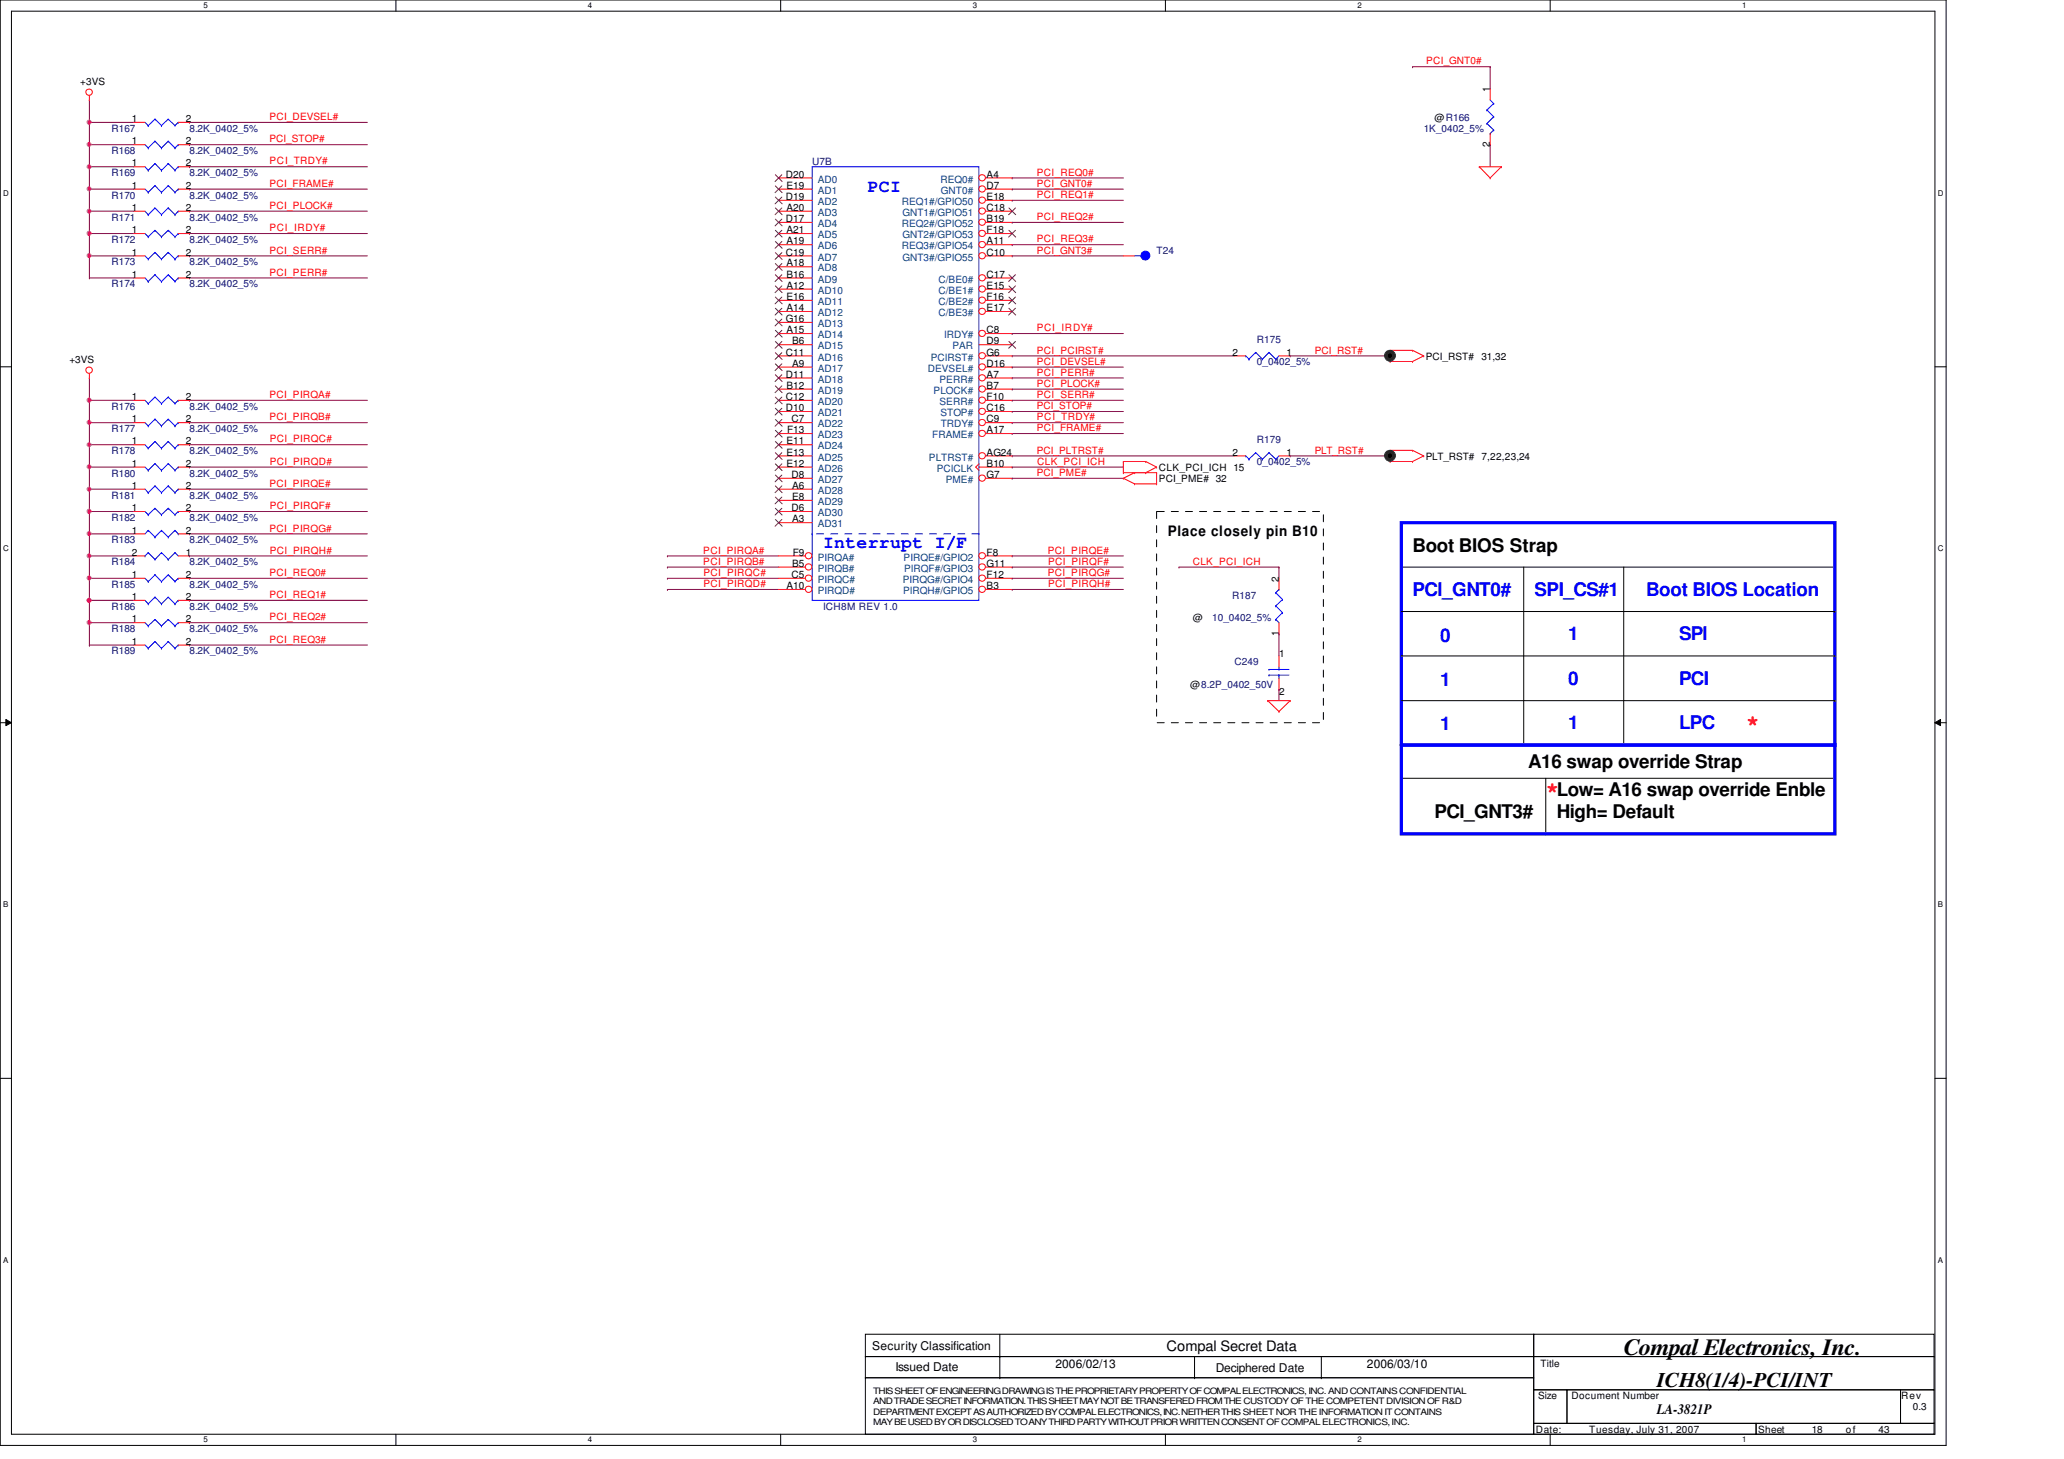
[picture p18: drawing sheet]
<svg xmlns="http://www.w3.org/2000/svg" width="297mm" height="210mm" viewBox="0 0 297 210" stroke-linecap="round" stroke-linejoin="round" font-family="sans-serif">
<defs><g id="words">
<text font-size="3.3" x="233.7" y="195.1">Compal Electronics, Inc.</text>
<g font-size="3.2" fill="#f00">
<text x="251.3" y="105">*</text>
<text x="222.5" y="114.6">*</text>
</g>
<text font-size="3" x="238.5" y="199.6">ICH8(1/4)-PCI/INT</text>
<g font-size="2.7">
<text x="203.3" y="79.4">Boot BIOS Strap</text>
<text x="219.9" y="110.6">A16 swap override Strap</text>
<text x="206.5" y="117.8">PCI_GNT3#</text>
<text x="224.1" y="117.8">High= Default</text>
<text x="224.1" y="114.6">Low= A16 swap override Enble</text>
</g>
<g font-size="2.7" fill="#00f">
<text x="203.3" y="85.8">PCI_GNT0#</text>
<text x="220.8" y="85.8">SPI_CS#1</text>
<text x="236.9" y="85.8">Boot BIOS Location</text>
<text x="207.3" y="92.3">0</text>
<text x="225.7" y="92.2">1</text>
<text x="241.6" y="92.2">SPI</text>
<text x="207.3" y="98.7">1</text>
<text x="225.7" y="98.6">0</text>
<text x="241.7" y="98.6">PCI</text>
<text x="207.3" y="105.1">1</text>
<text x="225.7" y="104.9">1</text>
<text x="241.6" y="104.9">LPC</text>
</g>
<g font-size="2.5" fill="#00f">
<text x="124.9" y="27.7">PCI</text>
<text x="118.4" y="78.9">Interrupt I/F</text>
</g>
<g font-size="2.1">
<text x="168.1" y="77.1">Place closely pin B10</text>
<text x="167.9" y="194.4">Compal Secret Data</text>
<text x="238.5" y="203.5">LA-3821P</text>
</g>
<g font-size="1.7">
<text x="125.5" y="194.3">Security Classification</text>
<text x="128.9" y="197.3">Issued Date</text>
<text x="151.9" y="196.8">2006/02/13</text>
<text x="175" y="197.5">Deciphered Date</text>
<text x="196.7" y="196.8">2006/03/10</text>
</g>
<g font-size="1.4" fill="#f00">
<text x="205.2" y="9.3">PCI_GNT0#</text>
<text x="38.8" y="17.3">PCI_DEVSEL#</text>
<text x="38.8" y="23.7">PCI_TRDY#</text>
<text x="38.8" y="20.5">PCI_STOP#</text>
<text x="38.8" y="26.9">PCI_FRAME#</text>
<text x="149.2" y="26.9">PCI_GNT0#</text>
<text x="149.2" y="28.5">PCI_REQ1#</text>
<text x="149.2" y="25.3">PCI_REQ0#</text>
<text x="38.8" y="30.1">PCI_PLOCK#</text>
<text x="38.8" y="33.3">PCI_IRDY#</text>
<text x="149.2" y="34.9">PCI_REQ3#</text>
<text x="149.2" y="31.7">PCI_REQ2#</text>
<text x="38.8" y="39.7">PCI_PERR#</text>
<text x="38.8" y="36.5">PCI_SERR#</text>
<text x="149.2" y="36.5">PCI_GNT3#</text>
<text x="149.2" y="47.7">PCI_IRDY#</text>
<text x="149.2" y="52.5">PCI_DEVSEL#</text>
<text x="149.2" y="50.9">PCI_PCIRST#</text>
<text x="189.2" y="50.9">PCI_RST#</text>
<text x="38.8" y="57.3">PCI_PIRQA#</text>
<text x="149.2" y="58.9">PCI_STOP#</text>
<text x="149.2" y="57.3">PCI_SERR#</text>
<text x="149.2" y="54.1">PCI_PERR#</text>
<text x="149.2" y="55.7">PCI_PLOCK#</text>
<text x="38.8" y="60.5">PCI_PIRQB#</text>
<text x="38.8" y="63.7">PCI_PIRQC#</text>
<text x="149.2" y="65.3">PCI_PLTRST#</text>
<text x="149.2" y="62.1">PCI_FRAME#</text>
<text x="149.2" y="60.5">PCI_TRDY#</text>
<text x="189.2" y="65.3">PLT_RST#</text>
<text x="38.8" y="70.1">PCI_PIRQE#</text>
<text x="38.8" y="66.9">PCI_PIRQD#</text>
<text x="149.2" y="68.5">PCI_PME#</text>
<text x="149.3" y="66.9">CLK_PCI_ICH</text>
<text x="38.8" y="76.5">PCI_PIRQG#</text>
<text x="38.8" y="73.3">PCI_PIRQF#</text>
<text x="38.8" y="82.9">PCI_REQ0#</text>
<text x="38.8" y="79.7">PCI_PIRQH#</text>
<text x="101.2" y="81.3">PCI_PIRQB#</text>
<text x="101.2" y="79.7">PCI_PIRQA#</text>
<text x="101.3" y="82.9">PCI_PIRQC#</text>
<text x="150.8" y="79.7">PCI_PIRQE#</text>
<text x="150.8" y="82.9">PCI_PIRQG#</text>
<text x="150.8" y="81.3">PCI_PIRQF#</text>
<text x="171.7" y="81.3">CLK_PCI_ICH</text>
<text x="38.8" y="86.1">PCI_REQ1#</text>
<text x="38.8" y="89.3">PCI_REQ2#</text>
<text x="101.3" y="84.5">PCI_PIRQD#</text>
<text x="150.8" y="84.5">PCI_PIRQH#</text>
<text x="38.8" y="92.5">PCI_REQ3#</text>
</g>
<g font-size="1.4">
<text x="11.6" y="12.2">+3VS</text>
<text x="19" y="17.6">1</text>
<text x="26.8" y="17.6">2</text>
<text x="206.5" y="17.4">@R166</text>
<text x="214.4" y="13.3" transform="rotate(-90 214.4 13.3)">1</text>
<text x="19" y="24">1</text>
<text x="19" y="20.8">1</text>
<text x="26.8" y="24">2</text>
<text x="26.8" y="20.8">2</text>
<text x="214.4" y="21.1" transform="rotate(-90 214.4 21.1)">2</text>
<text x="19" y="27.2">1</text>
<text x="26.8" y="27.2">2</text>
<text x="113.1" y="25.6">D20</text>
<text x="113.1" y="28.8">D19</text>
<text x="113.2" y="27.2">E19</text>
<text x="142" y="25.6">A4</text>
<text x="142" y="27.2">D7</text>
<text x="142" y="28.8">E18</text>
<text x="19" y="33.6">1</text>
<text x="19" y="30.4">1</text>
<text x="26.8" y="33.6">2</text>
<text x="26.8" y="30.4">2</text>
<text x="113.1" y="32">D17</text>
<text x="113.2" y="30.4">A20</text>
<text x="113.2" y="33.6">A21</text>
<text x="113.2" y="35.2">A19</text>
<text x="142" y="30.4">C18</text>
<text x="142" y="32">B19</text>
<text x="142" y="33.6">F18</text>
<text x="142" y="35.2">A11</text>
<text x="19" y="36.8">1</text>
<text x="19" y="40">1</text>
<text x="26.8" y="36.8">2</text>
<text x="26.8" y="40">2</text>
<text x="113.1" y="36.8">C19</text>
<text x="113.2" y="38.4">A18</text>
<text x="113.2" y="40">B16</text>
<text x="113.2" y="41.6">A12</text>
<text x="142" y="36.8">C10</text>
<text x="142" y="40">C17</text>
<text x="142" y="41.6">E15</text>
<text x="113.1" y="46.4">G16</text>
<text x="113.2" y="43.2">E16</text>
<text x="113.2" y="44.8">A14</text>
<text x="113.2" y="48">A15</text>
<text x="142" y="43.2">F16</text>
<text x="142" y="44.8">E17</text>
<text x="142" y="48">C8</text>
<text x="10" y="52.2">+3VS</text>
<text x="113.1" y="51.2">C11</text>
<text x="114" y="49.6">B6</text>
<text x="114" y="52.8">A9</text>
<text x="142" y="49.6">D9</text>
<text x="142" y="51.2">G6</text>
<text x="142" y="52.8">D16</text>
<text x="177.4" y="51.2">2</text>
<text x="185.2" y="51.2">1</text>
<text x="205.2" y="51.8">PCI_RST#</text>
<text x="213.2" y="51.8">31,32</text>
<text x="19" y="57.6">1</text>
<text x="26.8" y="57.6">2</text>
<text x="113.1" y="54.4">D11</text>
<text x="113.1" y="57.6">C12</text>
<text x="113.1" y="59.2">D10</text>
<text x="113.2" y="56">B12</text>
<text x="142" y="54.4">A7</text>
<text x="142" y="56">B7</text>
<text x="142" y="57.6">F10</text>
<text x="142" y="59.2">C16</text>
<text x="19" y="64">1</text>
<text x="19" y="60.8">1</text>
<text x="26.8" y="64">2</text>
<text x="26.8" y="60.8">2</text>
<text x="113.2" y="64">E11</text>
<text x="113.2" y="65.6">E13</text>
<text x="113.3" y="62.4">F13</text>
<text x="113.9" y="60.8">C7</text>
<text x="142" y="60.8">C9</text>
<text x="142" y="62.4">A17</text>
<text x="142" y="65.6">AG24</text>
<text x="177.4" y="65.6">2</text>
<text x="185.2" y="65.6">1</text>
<text x="19" y="67.2">1</text>
<text x="19" y="70.4">1</text>
<text x="26.8" y="67.2">2</text>
<text x="26.8" y="70.4">2</text>
<text x="113.2" y="67.2">E12</text>
<text x="113.9" y="68.8">D8</text>
<text x="114" y="70.4">A6</text>
<text x="114" y="72">E8</text>
<text x="142" y="67.2">B10</text>
<text x="142" y="68.8">G7</text>
<text x="166.8" y="69.4">PCI_PME# 32</text>
<text x="166.8" y="67.8">CLK_PCI_ICH 15</text>
<text x="205.2" y="66.2">PLT_RST# 7,22,23,24</text>
<text x="19" y="76.8">1</text>
<text x="19" y="73.6">1</text>
<text x="26.8" y="76.8">2</text>
<text x="26.8" y="73.6">2</text>
<text x="113.9" y="73.6">D6</text>
<text x="114" y="75.2">A3</text>
<text x="19" y="80">2</text>
<text x="19" y="83.2">1</text>
<text x="26.8" y="80">1</text>
<text x="26.8" y="83.2">2</text>
<text x="113.9" y="83.2">C5</text>
<text x="114" y="81.6">B5</text>
<text x="114.1" y="80">F9</text>
<text x="142" y="83.2">F12</text>
<text x="142" y="81.6">G11</text>
<text x="142" y="80">F8</text>
<text x="184" y="83.7" transform="rotate(-90 184 83.7)">2</text>
<text x="19" y="89.6">1</text>
<text x="19" y="86.4">1</text>
<text x="26.8" y="89.6">2</text>
<text x="26.8" y="86.4">2</text>
<text x="113.2" y="84.8">A10</text>
<text x="142" y="84.8">B3</text>
<text x="171.7" y="89.4">@</text>
<text x="19" y="92.8">1</text>
<text x="26.8" y="92.8">2</text>
<text x="184" y="91.5" transform="rotate(-90 184 91.5)">1</text>
<text x="184.1" y="94.6">1</text>
<text x="171.3" y="99">@8.2P_0402_50V</text>
<text x="184.1" y="100.1">2</text>
<text x="221.7" y="196.8">Title</text>
<text x="221.4" y="201.4">Size</text>
<text x="226.1" y="201.4">Document Number</text>
<text x="273.6" y="201.4">Rev</text>
<text x="275.3" y="203">0.3</text>
<text x="221" y="206.2">Date:</text>
<text x="228.7" y="206.2">Tuesday, July 31, 2007</text>
<text x="253" y="206.2">Sheet</text>
<text x="260.7" y="206.2">18</text>
<text x="265.6" y="206.2">of</text>
<text x="270.3" y="206.2">43</text>
</g>
<g font-size="1.4" fill="#000080">
<text x="16" y="19">R167</text>
<text x="16" y="22.2">R168</text>
<text x="27.3" y="19">8.2K_0402_5%</text>
<text x="27.3" y="22.2">8.2K_0402_5%</text>
<text x="116.9" y="23.7">U7B</text>
<text x="204.9" y="19">1K_0402_5%</text>
<text x="16" y="25.4">R169</text>
<text x="16" y="28.6">R170</text>
<text x="27.3" y="25.4">8.2K_0402_5%</text>
<text x="27.3" y="28.6">8.2K_0402_5%</text>
<text x="16" y="35">R172</text>
<text x="16" y="31.7">R171</text>
<text x="27.3" y="35">8.2K_0402_5%</text>
<text x="27.3" y="31.7">8.2K_0402_5%</text>
<text x="16" y="38.2">R173</text>
<text x="16" y="41.4">R174</text>
<text x="27.3" y="38.2">8.2K_0402_5%</text>
<text x="27.3" y="41.4">8.2K_0402_5%</text>
<text x="166.5" y="36.6">T24</text>
<text x="180.9" y="49.4">R175</text>
<text x="180.9" y="52.6">0_0402_5%</text>
<text x="16" y="59">R176</text>
<text x="27.3" y="59">8.2K_0402_5%</text>
<text x="16" y="65.4">R178</text>
<text x="16" y="62.2">R177</text>
<text x="27.3" y="65.4">8.2K_0402_5%</text>
<text x="27.3" y="62.2">8.2K_0402_5%</text>
<text x="180.9" y="63.8">R179</text>
<text x="16" y="68.6">R180</text>
<text x="16" y="71.8">R181</text>
<text x="27.3" y="68.6">8.2K_0402_5%</text>
<text x="27.3" y="71.8">8.2K_0402_5%</text>
<text x="180.9" y="67">0_0402_5%</text>
<text x="16" y="75">R182</text>
<text x="27.3" y="75">8.2K_0402_5%</text>
<text x="16" y="81.4">R184</text>
<text x="16" y="78.2">R183</text>
<text x="27.3" y="81.4">8.2K_0402_5%</text>
<text x="27.3" y="78.2">8.2K_0402_5%</text>
<text x="16" y="84.6">R185</text>
<text x="16" y="87.8">R186</text>
<text x="27.3" y="84.6">8.2K_0402_5%</text>
<text x="27.3" y="87.8">8.2K_0402_5%</text>
<text x="118.4" y="87.8">ICH8M REV 1.0</text>
<text x="174.5" y="89.4">10_0402_5%</text>
<text x="177.3" y="86.2">R187</text>
<text x="16" y="91">R188</text>
<text x="16" y="94.2">R189</text>
<text x="27.3" y="91">8.2K_0402_5%</text>
<text x="27.3" y="94.2">8.2K_0402_5%</text>
<text x="177.7" y="95.8">C249</text>
</g>
<g font-size="1.4" fill="#004080">
<text x="117.7" y="26.3">AD0</text>
<text x="117.7" y="27.9">AD1</text>
<text x="117.7" y="29.5">AD2</text>
<text x="129.8" y="29.5">REQ1#/GPIO50</text>
<text x="135.3" y="26.3">REQ0#</text>
<text x="135.4" y="27.9">GNT0#</text>
<text x="117.7" y="31.1">AD3</text>
<text x="117.7" y="32.7">AD4</text>
<text x="117.7" y="34.3">AD5</text>
<text x="117.7" y="35.9">AD6</text>
<text x="129.8" y="32.7">REQ2#/GPIO52</text>
<text x="129.8" y="35.9">REQ3#/GPIO54</text>
<text x="129.9" y="31.1">GNT1#/GPIO51</text>
<text x="129.9" y="34.3">GNT2#/GPIO53</text>
<text x="117.7" y="37.5">AD7</text>
<text x="117.7" y="39.1">AD8</text>
<text x="117.7" y="40.7">AD9</text>
<text x="129.9" y="37.5">GNT3#/GPIO55</text>
<text x="135.1" y="40.7">C/BE0#</text>
<text x="117.7" y="42.3">AD10</text>
<text x="117.7" y="43.9">AD11</text>
<text x="117.7" y="45.5">AD12</text>
<text x="117.7" y="47.1">AD13</text>
<text x="135.1" y="42.3">C/BE1#</text>
<text x="135.1" y="43.9">C/BE2#</text>
<text x="135.1" y="45.5">C/BE3#</text>
<text x="117.7" y="48.7">AD14</text>
<text x="117.7" y="50.3">AD15</text>
<text x="117.7" y="51.9">AD16</text>
<text x="117.7" y="53.5">AD17</text>
<text x="133.5" y="53.5">DEVSEL#</text>
<text x="133.9" y="51.9">PCIRST#</text>
<text x="135.9" y="48.7">IRDY#</text>
<text x="137.1" y="50.3">PAR</text>
<text x="117.7" y="55.1">AD18</text>
<text x="117.7" y="56.7">AD19</text>
<text x="117.7" y="58.3">AD20</text>
<text x="117.7" y="59.9">AD21</text>
<text x="134.4" y="56.7">PLOCK#</text>
<text x="135.2" y="55.1">PERR#</text>
<text x="135.2" y="58.3">SERR#</text>
<text x="135.3" y="59.9">STOP#</text>
<text x="117.7" y="61.5">AD22</text>
<text x="117.7" y="63.1">AD23</text>
<text x="117.7" y="64.7">AD24</text>
<text x="134.2" y="63.1">FRAME#</text>
<text x="135.4" y="61.5">TRDY#</text>
<text x="117.7" y="66.3">AD25</text>
<text x="117.7" y="67.9">AD26</text>
<text x="117.7" y="69.5">AD27</text>
<text x="117.7" y="71.1">AD28</text>
<text x="133.7" y="66.3">PLTRST#</text>
<text x="134.8" y="67.9">PCICLK</text>
<text x="136.1" y="69.5">PME#</text>
<text x="117.7" y="72.7">AD29</text>
<text x="117.7" y="74.3">AD30</text>
<text x="117.7" y="75.9">AD31</text>
<text x="117.7" y="80.7">PIRQA#</text>
<text x="117.7" y="82.3">PIRQB#</text>
<text x="117.7" y="83.9">PIRQC#</text>
<text x="129.9" y="83.9">PIRQG#/GPIO4</text>
<text x="130" y="80.7">PIRQE#/GPIO2</text>
<text x="130.1" y="82.3">PIRQF#/GPIO3</text>
<text x="117.7" y="85.5">PIRQD#</text>
<text x="130" y="85.5">PIRQH#/GPIO5</text>
</g>
<g font-size="1.3">
<text x="125.7" y="200.6">THIS SHEET OF ENGINEERING DRAWING IS THE PROPRIETARY PROPERTY OF COMPAL ELECTRONICS, INC. AND CONTAINS CONFIDENTIAL</text>
<text x="125.7" y="202.1">AND TRADE SECRET INFORMATION. THIS SHEET MAY NOT BETRANSFERED FROM THE CUSTODY OF THE COMPETENT DIVISION OF R&amp;D</text>
<text x="125.7" y="203.6">DEPARTMENT EXCEPT AS AUTHORIZED BY COMPAL ELECTRONICS, INC. NEITHER THIS SHEET NOR THE INFORMATION IT CONTAINS</text>
<text x="125.7" y="205.1">MAY BE USED BY OR DISCLOSED TO ANY THIRD PARTY WITHOUT PRIOR WRITTEN CONSENT OF COMPAL ELECTRONICS, INC.</text>
</g>
<g font-size="1.1">
<text x="29.3" y="1.1">5</text>
<text x="84.6" y="1.1">4</text>
<text x="140" y="1.1">3</text>
<text x="195.4" y="1.1">2</text>
<text x="250.7" y="1.1">1</text>
<text x=".5" y="28.2">D</text>
<text x="278.9" y="28.2">D</text>
<text x=".5" y="79.3">C</text>
<text x="278.9" y="79.3">C</text>
<text x=".5" y="130.6">B</text>
<text x="278.9" y="130.6">B</text>
<text x=".5" y="181.7">A</text>
<text x="278.9" y="181.7">A</text>
<text x="29.3" y="207.6">5</text>
<text x="84.6" y="207.6">4</text>
<text x="140" y="207.6">3</text>
<text x="195.4" y="207.6">2</text>
<text x="250.7" y="207.6">1</text>
</g>
</g></defs>
<path d="M0 0h280.1v208h-280.1zM1.6 1.6h276.9v204.8h-276.9z" fill="none" stroke="#000" stroke-width=".14"/>
<g fill="#fff">
<path d="M29.3 .2h.6v1.2h-.6z"/>
<path d="M29.3 206.6h.6v1.2h-.6z"/>
</g>
<path d="M57 0v1.6M57 206.4v1.6" fill="none" stroke="#000" stroke-width=".14"/>
<g fill="#fff">
<path d="M84.6 .2h.6v1.2h-.6z"/>
<path d="M84.6 206.6h.6v1.2h-.6z"/>
</g>
<path d="M112.3 0v1.6M112.3 206.4v1.6" fill="none" stroke="#000" stroke-width=".14"/>
<g fill="#fff">
<path d="M140 .2h.6v1.2h-.6z"/>
<path d="M140 206.6h.6v1.2h-.6z"/>
</g>
<path d="M167.7 0v1.6M167.7 206.4v1.6" fill="none" stroke="#000" stroke-width=".14"/>
<g fill="#fff">
<path d="M195.4 .2h.6v1.2h-.6z"/>
<path d="M195.4 206.6h.6v1.2h-.6z"/>
</g>
<path d="M223.1 0v1.6M223.1 206.4v1.6" fill="none" stroke="#000" stroke-width=".14"/>
<g fill="#fff">
<path d="M250.7 .2h.6v1.2h-.6z"/>
<path d="M250.7 206.6h.6v1.2h-.6z"/>
<path d="M.5 27.2h.7v1.2h-.7z"/>
<path d="M278.9 27.2h.8v1.2h-.8z"/>
<path d="M.5 78.4h.7v1.1h-.7z"/>
<path d="M278.9 78.4h.8v1.1h-.8z"/>
</g>
<path d="M0 52.8h1.6M278.5 52.8h1.6" fill="none" stroke="#000" stroke-width=".14"/>
<g fill="#fff">
<path d="M.5 129.6h.7v1.2h-.7z"/>
<path d="M278.9 129.6h.7v1.2h-.7z"/>
</g>
<path d="M0 104h1.6M.8 103.5l.8 .5-.8 .4zM278.5 104l.8-.5v.9zM278.5 104h1.6" fill="none" stroke="#000" stroke-width=".14"/>
<path d="M.8 103.5l.8 .5-.8 .4zM278.5 104l.8-.5v.9z" fill="#000"/>
<g fill="#fff">
<path d="M.5 180.8h.7v1.1h-.7z"/>
<path d="M278.9 180.8h.7v1.1h-.7z"/>
</g>
<path d="M0 155.2h1.6M278.5 155.2h1.6" fill="none" stroke="#000" stroke-width=".14"/>
<g fill="none" stroke="#800040" stroke-width=".14">
<path d="M12.9 17.6h.1M12.9 14.4h.1M12.9 14.4v25.6M12.9 17.6h6.4M27.3 17.6h.1M27.3 17.6h25.6M203.3 9.6h.1M203.3 9.6h11.2M214.5 9.6h.1M214.5 9.6v3.2M12.9 36.8h.1M12.9 27.2h.1"/>
<path d="M12.9 33.6h.1M12.9 30.4h.1M12.9 20.8h.1M12.9 24h.1M12.9 27.2h6.4M12.9 36.8h6.4M12.9 24h6.4M12.9 20.8h6.4M12.9 30.4h6.4M12.9 33.6h6.4M27.3 24h.1M27.3 27.2h.1"/>
<path d="M27.3 20.8h.1M27.3 30.4h.1M27.3 33.6h.1M27.3 36.8h.1M27.3 27.2h25.6M27.3 36.8h25.6M27.3 24h25.6M27.3 20.8h25.6M27.3 30.4h25.6M27.3 33.6h25.6M145.7 27.2h.1M145.7 35.2h.1"/>
<path d="M145.7 28.8h.1M145.7 25.6h.1M145.7 36.8h.1M145.7 32h.1M145.7 27.2h16M145.7 35.2h16M145.7 28.8h16M145.7 25.6h16M145.7 36.8h16M145.7 32h16M214.5 20.8h.1M214.5 20.8v3.2"/>
<path d="M12.9 54.4h.1M12.9 40h.1M12.9 57.6h.1M12.9 57.6h6.4M12.9 54.4v38.4M12.9 40h6.4M27.3 40h.1M27.3 57.6h.1M27.3 57.6h25.6M27.3 40h25.6M145.7 52.8h.1M145.7 59.2h.1"/>
<path d="M145.7 51.2h.1M145.7 48h.1M145.7 57.6h.1M145.7 54.4h.1M145.7 56h.1M145.7 52.8h16M145.7 59.2h16M145.7 51.2h32M145.7 48h16M145.7 57.6h16M145.7 54.4h16M145.7 56h16"/>
<path d="M185.7 51.2h.1M185.7 51.2h14.4M12.9 64h.1M12.9 76.8h.1M12.9 70.4h.1M12.9 73.6h.1M12.9 67.2h.1M12.9 60.8h.1M12.9 60.8h6.4M12.9 67.2h6.4M12.9 64h6.4M12.9 70.4h6.4"/>
<path d="M12.9 76.8h6.4M12.9 73.6h6.4M27.3 67.2h.1M27.3 64h.1M27.3 60.8h.1M27.3 70.4h.1M27.3 76.8h.1M27.3 73.6h.1M27.3 60.8h25.6M27.3 67.2h25.6M27.3 64h25.6M27.3 70.4h25.6"/>
<path d="M27.3 76.8h25.6M27.3 73.6h25.6M145.7 65.6h.1M145.7 62.4h.1M145.7 60.8h.1M145.7 67.2h.1M145.7 68.8h.1M145.7 65.6h32M145.7 62.4h16M145.7 60.8h16M145.7 67.2h16M145.7 68.8h16"/>
<path d="M185.7 65.6h.1M185.7 65.6h14.4M12.9 86.4h.1M12.9 83.2h.1M12.9 89.6h.1M12.9 80h.1M12.9 92.8h.1M12.9 80h6.4M12.9 83.2h6.4M12.9 92.8h6.4M12.9 86.4h6.4M12.9 89.6h6.4"/>
<path d="M27.3 92.8h.1M27.3 80h.1M27.3 86.4h.1M27.3 83.2h.1M27.3 89.6h.1M27.3 80h25.6M27.3 83.2h25.6M27.3 92.8h25.6M27.3 86.4h25.6M27.3 89.6h25.6M96.1 81.6h.1M96.1 80h.1"/>
<path d="M96.1 84.8h.1M96.1 83.2h.1M96.1 81.6h16M96.1 80h16M96.1 84.8h16M96.1 83.2h16M145.7 80h.1M145.7 84.8h.1M145.7 83.2h.1M145.7 81.6h.1M145.7 81.6h16M145.7 80h16"/>
<path d="M145.7 84.8h16M145.7 83.2h16M169.7 81.6h.1M169.7 81.6h14.4M184.1 91.2h.1M184.1 99.2h.1M184.1 81.6h.1M184.1 81.6v1.6M184.1 91.2v3.2M184.1 99.2v1.6"/>
</g>
<g fill="none" stroke="#f00" stroke-width=".14">
<path d="M200.1 52h.1M200.1 50.4h.1M200.1 50.4h3.2M200.1 52h3.2M200.1 50.4v1.6M203.3 50.4h.1M203.3 52h.1M203.3 50.4l1.6 .8M204.9 51.2h.1M204.9 51.2l-1.6 .8M161.7 68.8h.1M161.7 68h.1"/>
<path d="M161.7 66.4h.1M161.7 68h4.8M161.7 68.8l1.6 .8M161.7 66.4h3.2M161.7 66.4v1.6M163.3 68h.1M163.3 69.6h.1M163.3 68l-1.6 .8M163.3 69.6h3.2M164.9 66.4h.1M164.9 68h.1M164.9 66.4l1.6 .8"/>
<path d="M166.5 68h.1M166.5 69.6h.1M166.5 67.2h.1M166.5 68v1.6M166.5 67.2l-1.6 .8M200.1 66.4h.1M200.1 64.8h.1M200.1 66.4h3.2M200.1 64.8v1.6M200.1 64.8h3.2M203.3 64.8h.1M203.3 66.4h.1"/>
<path d="M203.3 64.8l1.6 .8M204.9 65.6h.1M204.9 65.6l-1.6 .8"/>
</g>
<circle cx="200" cy="51.2" r=".78" fill="#008000"/>
<g fill="none" stroke="#008000" stroke-width=".14">
<circle cx="200" cy="51.2" r=".4"/>
<circle cx="200" cy="51.2" r=".78"/>
</g>
<circle cx="200" cy="51.2" r=".4" fill="#000"/>
<circle cx="200" cy="65.6" r=".78" fill="#008000"/>
<g fill="none" stroke="#008000" stroke-width=".14">
<circle cx="200" cy="65.6" r=".4"/>
<circle cx="200" cy="65.6" r=".78"/>
</g>
<circle cx="200" cy="65.6" r=".4" fill="#000"/>
<g fill="none" stroke="#f00" stroke-width=".14">
<path d="M12.9 14.4h.1M12.9 13.8v.6M214.5 12.8v1.6M214.5 19.2v1.6M19.3 24h1.6M19.3 36.8h1.6M19.3 33.6h1.6M25.7 24h1.6M25.7 36.8h1.6M25.7 33.6h1.6M212.9 24h.1M212.9 24h3.2"/>
<path d="M212.9 24l1.6 1.6M214.5 25.6h.1M216.1 24h.1M216.1 24l-1.6 1.6M12.9 54.4h.1M12.9 53.8v.6M19.3 57.6h1.6M25.7 57.6h1.6M19.3 64h1.6M25.7 64h1.6M19.3 89.6h1.6M19.3 80h1.6"/>
<path d="M25.7 89.6h1.6M25.7 80h1.6M184.1 83.2v1.6M184.1 89.6v1.6M184.1 94.4v1.6M184.1 97.6v1.6M182.5 100.8h.1M182.5 100.8h3.2M182.5 100.8l1.6 1.6M184.1 102.4h.1M185.7 100.8h.1M185.7 100.8l-1.6 1.6"/>
<circle cx="12.8" cy="13.3" r=".46"/>
<circle cx="12.8" cy="53.3" r=".46"/>
</g>
<g fill="none" stroke="#000" stroke-width=".14">
<path d="M201.7 81.6h62.4M201.7 88h62.4M201.7 94.4h62.4M219.3 81.6v25.6M233.7 81.6v25.6M264.1 81.6h.1M264.1 88h.1M264.1 94.4h.1M201.7 100.8h62.4M201.7 112h62.4M219.3 107.2h.1M222.5 112v8"/>
<path d="M233.7 107.2h.1M264.1 100.8h.1M264.1 112h.1M222.5 120h.1M124.5 192h96.2v3.2h-96.2zM124.5 195.2h96.2v3.1h-96.2zM124.5 198.3h96.2v8.1h-96.2zM143.9 195.2h.1M143.9 198.3h.1M143.9 192v6.3M171.9 198.3h.1M171.9 195.2v3.1"/>
<path d="M190.2 198.3h.1M190.2 195.2v3.1M220.7 192h57.6v3.2h-57.6zM220.7 195.2h57.6v4.8h-57.6zM220.7 200h4.8v4.9h-4.8zM220.7 204.9h32v1.5h-32zM225.5 200h48v4.9h-48zM252.7 204.9h25.6v1.5h-25.6zM273.5 200h4.8v4.9h-4.8z"/>
</g>
<path d="M166.5 73.6h24v30.4h-24z" fill="none" stroke="#000" stroke-width=".14" stroke-dasharray="1 1 1 1 1 1 1 1"/>
<path d="M201.7 75.2h62.4v32h-62.4zM201.7 107.2h62.4v12.8h-62.4z" fill="none" stroke="#00f" stroke-width=".47"/>
<g fill="none" stroke="#00f" stroke-width=".14">
<path d="M214 15.8h.1M214 17.8h.1M214 15.8l1 1M214 17.8l1 .9M214.5 19.2h.1M214.5 14.4l.5 .5M215 14.9h.1M215 16.8h.1M215 18.7h.1M215 14.9l-1 .9M215 16.8l-1 1M215 18.7l-.5 .5"/>
<path d="M20.9 36.8l.4 .5M20.9 24l.4 .5M20.9 33.6l.4 .5M21.3 37.3h.1M21.3 24.5h.1M21.3 34.1h.1M22.3 36.3h.1M22.3 23.5h.1M22.3 33.1h.1M22.3 36.3l-1 1M22.3 36.3l.9 1M22.3 23.5l-1 1"/>
<path d="M22.3 23.5l.9 1M22.3 33.1l-1 1M22.3 33.1l.9 1M23.2 37.3h.1M23.2 24.5h.1M23.2 34.1h.1M24.2 36.3h.1M24.2 23.5h.1M24.2 33.1h.1M24.2 36.3l-1 1M24.2 36.3l1 1M24.2 23.5l-1 1"/>
<path d="M24.2 23.5l1 1M24.2 33.1l-1 1M24.2 33.1l1 1M25.2 37.3h.1M25.2 24.5h.1M25.2 34.1h.1M25.7 36.8h.1M25.7 24h.1M25.7 33.6h.1M25.7 36.8l-.5 .5M25.7 24l-.5 .5M25.7 33.6l-.5 .5"/>
<path d="M20.9 57.6l.4 .5M21.3 58.1h.1M22.3 57.1h.1M22.3 57.1l-1 1M22.3 57.1l.9 1M23.2 58.1h.1M24.2 57.1h.1M24.2 57.1l-1 1M24.2 57.1l1 1M25.2 58.1h.1M25.7 57.6h.1M25.7 57.6l-.5 .5"/>
<path d="M20.9 64l.4 .5M21.3 64.5h.1M21.3 79.5h.1M21.3 79.5l1 1M21.3 79.5l-.4 .5M22.3 63.5h.1M22.3 63.5l-1 1M22.3 63.5l.9 1M23.2 64.5h.1M23.2 79.5h.1M23.2 79.5l1 1M23.2 79.5l-.9 1"/>
<path d="M24.2 63.5h.1M24.2 63.5l-1 1M24.2 63.5l1 1M25.2 64.5h.1M25.2 79.5h.1M25.2 79.5l.5 .5M25.2 79.5l-1 1M25.7 64h.1M25.7 64l-.5 .5M20.9 80h.1M20.9 89.6l.4 .5M21.3 90.1h.1"/>
<path d="M22.3 89.2h.1M22.3 80.5h.1M22.3 89.2l-1 .9M22.3 89.2l.9 .9M23.2 90.1h.1M24.2 89.2h.1M24.2 80.5h.1M24.2 89.2l-1 .9M24.2 89.2l1 .9M25.2 90.1h.1M25.7 89.6h.1M25.7 89.6l-.5 .5"/>
<path d="M182.6 97.2h.1M182.6 96.4h.1M182.6 97.2h2.9M182.6 96.4h2.9M183.6 89.2h.1M183.6 87.2h.1M183.6 85.3h.1M183.6 89.2l.5 .4M183.6 87.2l1 1M183.6 85.3l1 1M184.1 84.8h.1M184.1 96.4h.1"/>
<path d="M184.1 97.2h.1M184.1 84.8l-.5 .5M184.1 96v.4M184.1 97.2v.4M184.6 88.2h.1M184.6 86.3h.1M184.6 88.2l-1 1M184.6 86.3l-1 .9"/>
</g>
<circle cx="164.8" cy="36.8" r=".64" fill="#00f"/>
<g fill="none" stroke="#00f" stroke-width=".14">
<path d="M20.9 17.6l.4 .5M21.3 18.1h.1M22.3 17.1h.1M22.3 17.1l-1 1M22.3 17.1l.9 1M23.2 18.1h.1M24.2 17.1h.1M24.2 17.1l-1 1M24.2 17.1l1 1M25.2 18.1h.1M25.7 17.6h.1M25.7 17.6l-.5 .5"/>
<path d="M20.9 20.8l.4 .5M21.3 21.3h.1M22.3 20.3h.1M22.3 39.5h.1M22.3 20.3l-1 1M22.3 20.3l.9 1M22.3 39.5l-1 1M22.3 39.5l.9 1M23.2 21.3h.1M24.2 20.3h.1M24.2 39.5h.1M24.2 20.3l-1 1"/>
<path d="M24.2 20.3l1 1M24.2 39.5l-1 1M24.2 39.5l1 1M25.2 21.3h.1M25.7 20.8h.1M25.7 20.8l-.5 .5M116.9 24h24v62.4h-24zM163.3 36.8h.9M164.2 36.8h.1M20.9 40l.4 .5M21.3 40.5h.1M23.2 40.5h.1"/>
<path d="M25.2 40.5h.1M25.7 40h.1M25.7 40l-.5 .5M179.3 51.2h.1M179.3 51.2l.4 .5M179.7 51.7h.1M180.7 50.7h.1M180.7 50.7l1 1M180.7 50.7l-1 1M181.7 51.7h.1M182.6 50.7h.1M182.6 50.7l1 1"/>
<path d="M182.6 50.7l-.9 1M183.6 51.7h.1M184.1 51.2l-.5 .5M20.9 67.2l.4 .5M20.9 70.4l.4 .5M20.9 60.8l.4 .5M21.3 67.7h.1M21.3 70.9h.1M21.3 61.3h.1M22.3 66.7h.1M22.3 69.9h.1M22.3 60.3h.1"/>
<path d="M22.3 66.7l-1 1M22.3 66.7l.9 1M22.3 69.9l-1 1M22.3 69.9l.9 1M22.3 60.3l-1 1M22.3 60.3l.9 1M23.2 67.7h.1M23.2 70.9h.1M23.2 61.3h.1M24.2 66.7h.1M24.2 69.9h.1M24.2 60.3h.1"/>
<path d="M24.2 66.7l-1 1M24.2 66.7l1 1M24.2 69.9l-1 1M24.2 69.9l1 1M24.2 60.3l-1 1M24.2 60.3l1 1M25.2 67.7h.1M25.2 70.9h.1M25.2 61.3h.1M25.7 67.2h.1M25.7 70.4h.1M25.7 60.8h.1"/>
<path d="M25.7 67.2l-.5 .5M25.7 70.4l-.5 .5M25.7 60.8l-.5 .5M20.9 92.8l.4 .5M21.3 93.3h.1M22.3 92.3h.1M22.3 92.3l-1 1M22.3 92.3l.9 1M23.2 93.3h.1M24.2 92.3h.1M24.2 92.3l-1 1M24.2 92.3l1 1"/>
<path d="M25.2 93.3h.1M25.7 92.8h.1M25.7 92.8l-.5 .5"/>
<circle cx="164.8" cy="36.8" r=".64"/>
</g>
<g fill="none" stroke="#f00" stroke-width=".14">
<path d="M19.3 17.6h1.6M25.7 17.6h1.6M19.3 20.8h1.6M25.7 20.8h1.6M112.1 36.8h4.8M112.1 25.6h4.8M112.1 27.2h4.8M112.1 28.8h4.8M112.1 30.4h4.8M112.1 32h4.8M112.1 33.6h4.8M112.1 35.2h4.8"/>
<path d="M112.1 38.4h4.8M161.7 36.8h1.6M19.3 40h1.6M25.7 40h1.6M112.1 51.2h4.8M112.1 40h4.8M112.1 41.6h4.8M112.1 43.2h4.8M112.1 44.8h4.8M112.1 46.4h4.8M112.1 48h4.8M112.1 49.6h4.8"/>
<path d="M112.1 52.8h4.8M112.1 54.4h4.8M112.1 56h4.8M112.1 57.6h4.8M112.1 59.2h4.8M177.7 51.2h1.6M184.1 51.2h1.6M19.3 67.2h1.6M19.3 70.4h1.6M19.3 60.8h1.6M25.7 67.2h1.6M25.7 70.4h1.6"/>
<path d="M25.7 60.8h1.6M112.1 67.2h4.8M112.1 70.4h4.8M112.1 60.8h4.8M112.1 62.4h4.8M112.1 64h4.8M112.1 65.6h4.8M112.1 68.8h4.8M112.1 72h4.8M112.1 73.6h4.8M112.1 75.2h4.8M19.3 92.8h1.6"/>
<path d="M25.7 92.8h1.6"/>
</g>
<path d="M116.9 76.8h.1M140.9 76.8h-24" fill="none" stroke="#fff" stroke-width=".14" stroke-dasharray="1 1 1 1 1 1 1 1"/>
<path d="M116.9 76.8h.1M140.9 76.8h-24" fill="none" stroke="#00f" stroke-width=".14" stroke-dasharray="1 1 1 1 1 1 1 1"/>
<g fill="none" stroke="#804000" stroke-width=".14">
<path d="M111.6 25.1l1 1M111.6 26.8l1 .9M111.6 28.4l1 .9M111.6 29.9l1 1M111.6 31.5l1 1M111.6 33.1l1 1M111.6 34.8l1 .9M111.6 36.4l1 .9M111.6 37.9l1 1M111.6 39.5l1 1M112.5 25.1l-1 1M112.5 26.8l-1 .9"/>
<path d="M112.5 28.4l-1 .9M112.5 29.9l-1 1M112.5 31.5l-1 1M112.5 33.1l-1 1M112.5 34.8l-1 .9M112.5 36.4l-1 .9M112.5 37.9l-1 1M112.5 39.5l-1 1M111.6 41.1l1 1M111.6 42.8l1 .9M111.6 44.4l1 .9M111.6 45.9l1 1"/>
<path d="M111.6 47.5l1 1M111.6 49.1l1 1M111.6 50.8l1 .9M111.6 52.4l1 .9M111.6 53.9l1 1M111.6 55.5l1 1M111.6 57.1l1 1M111.6 58.8l1 .9M112.5 41.1l-1 1M112.5 42.8l-1 .9M112.5 44.4l-1 .9M112.5 45.9l-1 1"/>
<path d="M112.5 47.5l-1 1M112.5 49.1l-1 1M112.5 50.8l-1 .9M112.5 52.4l-1 .9M112.5 53.9l-1 1M112.5 55.5l-1 1M112.5 57.1l-1 1M112.5 58.8l-1 .9M111.6 60.4l1 .9M111.6 61.9l1 1M111.6 63.5l1 1M111.6 65.2l1 .9"/>
<path d="M111.6 66.8l1 .9M111.6 68.4l1 .9M111.6 69.9l1 1M111.6 71.5l1 1M111.6 73.2l1 .9M111.6 74.8l1 .9M112.5 60.4l-1 .9M112.5 61.9l-1 1M112.5 63.5l-1 1M112.5 65.2l-1 .9M112.5 66.8l-1 .9M112.5 68.4l-1 .9"/>
<path d="M112.5 69.9l-1 1M112.5 71.5l-1 1M112.5 73.2l-1 .9M112.5 74.8l-1 .9"/>
</g>
<circle cx="141.4" cy="25.6" r=".46" fill="#fff"/>
<g fill="none" stroke="#f00" stroke-width=".14">
<path d="M141.9 25.6h3.8"/>
<circle cx="141.4" cy="25.6" r=".46"/>
</g>
<circle cx="141.4" cy="27.2" r=".46" fill="#fff"/>
<g fill="none" stroke="#f00" stroke-width=".14">
<path d="M141.9 27.2h3.8"/>
<circle cx="141.4" cy="27.2" r=".46"/>
</g>
<circle cx="141.4" cy="28.8" r=".46" fill="#fff"/>
<g fill="none" stroke="#f00" stroke-width=".14">
<path d="M141.9 28.8h3.8"/>
<circle cx="141.4" cy="28.8" r=".46"/>
</g>
<circle cx="141.4" cy="30.4" r=".46" fill="#fff"/>
<g fill="none" stroke="#f00" stroke-width=".14">
<path d="M141.9 30.4h3.8"/>
<circle cx="141.4" cy="30.4" r=".46"/>
</g>
<path d="M145.2 29.9l1 1M146.1 29.9l-.9 1" fill="none" stroke="#804000" stroke-width=".14"/>
<circle cx="141.4" cy="32" r=".46" fill="#fff"/>
<g fill="none" stroke="#f00" stroke-width=".14">
<path d="M141.9 32h3.8"/>
<circle cx="141.4" cy="32" r=".46"/>
</g>
<circle cx="141.4" cy="33.6" r=".46" fill="#fff"/>
<g fill="none" stroke="#f00" stroke-width=".14">
<path d="M141.9 33.6h3.8"/>
<circle cx="141.4" cy="33.6" r=".46"/>
</g>
<path d="M145.2 33.1l1 1M146.1 33.1l-.9 1" fill="none" stroke="#804000" stroke-width=".14"/>
<circle cx="141.4" cy="35.2" r=".46" fill="#fff"/>
<g fill="none" stroke="#f00" stroke-width=".14">
<path d="M141.9 35.2h3.8"/>
<circle cx="141.4" cy="35.2" r=".46"/>
</g>
<circle cx="141.4" cy="36.8" r=".46" fill="#fff"/>
<g fill="none" stroke="#f00" stroke-width=".14">
<path d="M141.9 36.8h3.8"/>
<circle cx="141.4" cy="36.8" r=".46"/>
</g>
<circle cx="141.4" cy="40" r=".46" fill="#fff"/>
<g fill="none" stroke="#f00" stroke-width=".14">
<path d="M141.9 40h3.8"/>
<circle cx="141.4" cy="40" r=".46"/>
</g>
<path d="M145.2 39.5l1 1M146.1 39.5l-.9 1" fill="none" stroke="#804000" stroke-width=".14"/>
<circle cx="141.4" cy="41.6" r=".46" fill="#fff"/>
<g fill="none" stroke="#f00" stroke-width=".14">
<path d="M141.9 41.6h3.8"/>
<circle cx="141.4" cy="41.6" r=".46"/>
</g>
<path d="M145.2 41.1l1 1M146.1 41.1l-.9 1" fill="none" stroke="#804000" stroke-width=".14"/>
<circle cx="141.4" cy="43.2" r=".46" fill="#fff"/>
<g fill="none" stroke="#f00" stroke-width=".14">
<path d="M141.9 43.2h3.8"/>
<circle cx="141.4" cy="43.2" r=".46"/>
</g>
<path d="M145.2 42.8l1 .9M146.1 42.8l-.9 .9" fill="none" stroke="#804000" stroke-width=".14"/>
<circle cx="141.4" cy="44.8" r=".46" fill="#fff"/>
<g fill="none" stroke="#f00" stroke-width=".14">
<path d="M141.9 44.8h3.8"/>
<circle cx="141.4" cy="44.8" r=".46"/>
</g>
<path d="M145.2 44.4l1 .9M146.1 44.4l-.9 .9" fill="none" stroke="#804000" stroke-width=".14"/>
<circle cx="141.4" cy="48" r=".46" fill="#fff"/>
<g fill="none" stroke="#f00" stroke-width=".14">
<path d="M140.9 49.6h4.8M141.9 48h3.8"/>
<circle cx="141.4" cy="48" r=".46"/>
</g>
<path d="M145.2 49.1l1 1M146.1 49.1l-.9 1" fill="none" stroke="#804000" stroke-width=".14"/>
<circle cx="141.4" cy="51.2" r=".46" fill="#fff"/>
<g fill="none" stroke="#f00" stroke-width=".14">
<path d="M141.9 51.2h3.8"/>
<circle cx="141.4" cy="51.2" r=".46"/>
</g>
<circle cx="141.4" cy="52.8" r=".46" fill="#fff"/>
<g fill="none" stroke="#f00" stroke-width=".14">
<path d="M141.9 52.8h3.8"/>
<circle cx="141.4" cy="52.8" r=".46"/>
</g>
<circle cx="141.4" cy="54.4" r=".46" fill="#fff"/>
<g fill="none" stroke="#f00" stroke-width=".14">
<path d="M141.9 54.4h3.8"/>
<circle cx="141.4" cy="54.4" r=".46"/>
</g>
<circle cx="141.4" cy="56" r=".46" fill="#fff"/>
<g fill="none" stroke="#f00" stroke-width=".14">
<path d="M141.9 56h3.8"/>
<circle cx="141.4" cy="56" r=".46"/>
</g>
<circle cx="141.4" cy="57.6" r=".46" fill="#fff"/>
<g fill="none" stroke="#f00" stroke-width=".14">
<path d="M141.9 57.6h3.8"/>
<circle cx="141.4" cy="57.6" r=".46"/>
</g>
<circle cx="141.4" cy="59.2" r=".46" fill="#fff"/>
<g fill="none" stroke="#f00" stroke-width=".14">
<path d="M141.9 59.2h3.8"/>
<circle cx="141.4" cy="59.2" r=".46"/>
</g>
<circle cx="141.4" cy="60.8" r=".46" fill="#fff"/>
<g fill="none" stroke="#f00" stroke-width=".14">
<path d="M141.9 60.8h3.8"/>
<circle cx="141.4" cy="60.8" r=".46"/>
</g>
<circle cx="141.4" cy="62.4" r=".46" fill="#fff"/>
<g fill="none" stroke="#f00" stroke-width=".14">
<path d="M141.9 62.4h3.8"/>
<circle cx="141.4" cy="62.4" r=".46"/>
</g>
<circle cx="141.4" cy="65.6" r=".46" fill="#fff"/>
<g fill="none" stroke="#f00" stroke-width=".14">
<path d="M140.9 66.8l-.5 .4 .5 .5M140.9 67.2h4.8M141.9 65.6h3.8"/>
<circle cx="141.4" cy="65.6" r=".46"/>
</g>
<circle cx="141.4" cy="68.8" r=".46" fill="#fff"/>
<g fill="none" stroke="#f00" stroke-width=".14">
<path d="M141.9 68.8h3.8"/>
<circle cx="141.4" cy="68.8" r=".46"/>
</g>
<circle cx="116.4" cy="80" r=".46" fill="#fff"/>
<g fill="none" stroke="#f00" stroke-width=".14">
<path d="M112.1 80h3.8"/>
<circle cx="116.4" cy="80" r=".46"/>
</g>
<circle cx="116.4" cy="81.6" r=".46" fill="#fff"/>
<g fill="none" stroke="#f00" stroke-width=".14">
<path d="M112.1 81.6h3.8"/>
<circle cx="116.4" cy="81.6" r=".46"/>
</g>
<circle cx="116.4" cy="83.2" r=".46" fill="#fff"/>
<g fill="none" stroke="#f00" stroke-width=".14">
<path d="M112.1 83.2h3.8"/>
<circle cx="116.4" cy="83.2" r=".46"/>
</g>
<circle cx="116.4" cy="84.8" r=".46" fill="#fff"/>
<g fill="none" stroke="#f00" stroke-width=".14">
<path d="M112.1 84.8h3.8"/>
<circle cx="116.4" cy="84.8" r=".46"/>
</g>
<circle cx="141.4" cy="84.8" r=".46" fill="#fff"/>
<g fill="none" stroke="#f00" stroke-width=".14">
<path d="M141.9 84.8h3.8"/>
<circle cx="141.4" cy="84.8" r=".46"/>
</g>
<circle cx="141.4" cy="83.2" r=".46" fill="#fff"/>
<g fill="none" stroke="#f00" stroke-width=".14">
<path d="M141.9 83.2h3.8"/>
<circle cx="141.4" cy="83.2" r=".46"/>
</g>
<circle cx="141.4" cy="81.6" r=".46" fill="#fff"/>
<g fill="none" stroke="#f00" stroke-width=".14">
<path d="M141.9 81.6h3.8"/>
<circle cx="141.4" cy="81.6" r=".46"/>
</g>
<circle cx="141.4" cy="80" r=".46" fill="#fff"/>
<g fill="none" stroke="#f00" stroke-width=".14">
<path d="M19.3 30.4h1.6M19.3 27.2h1.6M25.7 30.4h1.6M25.7 27.2h1.6M19.3 76.8h1.6M19.3 73.6h1.6M25.7 76.8h1.6M25.7 73.6h1.6M177.7 65.6h1.6M184.1 65.6h1.6M19.3 83.2h1.6M19.3 86.4h1.6"/>
<path d="M25.7 83.2h1.6M25.7 86.4h1.6M141.9 80h3.8"/>
<circle cx="141.4" cy="80" r=".46"/>
</g>
<g fill="none" stroke="#00f" stroke-width=".14">
<path d="M20.9 30.4l.4 .5M20.9 27.2l.4 .5M21.3 30.9h.1M21.3 27.7h.1M22.3 29.9h.1M22.3 26.7h.1M22.3 29.9l-1 1M22.3 29.9l.9 1M22.3 26.7l-1 1M22.3 26.7l.9 1M23.2 30.9h.1M23.2 27.7h.1"/>
<path d="M24.2 29.9h.1M24.2 26.7h.1M24.2 29.9l-1 1M24.2 29.9l1 1M24.2 26.7l-1 1M24.2 26.7l1 1M25.2 30.9h.1M25.2 27.7h.1M25.7 30.4h.1M25.7 27.2h.1M25.7 30.4l-.5 .5M25.7 27.2l-.5 .5"/>
<path d="M20.9 73.6l.4 .5M21.3 76.3h.1M21.3 74.1h.1M21.3 76.3l-.4 .5M21.3 76.3l1 1M22.3 77.3h.1M22.3 73.2h.1M22.3 73.2l-1 .9M22.3 73.2l.9 .9M23.2 76.3h.1M23.2 74.1h.1M23.2 76.3l-.9 1"/>
<path d="M23.2 76.3l1 1M24.2 77.3h.1M24.2 73.2h.1M24.2 73.2l-1 .9M24.2 73.2l1 .9M25.2 76.3h.1M25.2 74.1h.1M25.2 76.3l-1 1M25.2 76.3l.5 .5M25.7 76.8h.1M25.7 73.6h.1M25.7 73.6l-.5 .5"/>
<path d="M179.3 65.6h.1M179.3 65.6l.4 .5M179.7 66.1h.1M180.7 65.2h.1M180.7 65.2l1 .9M180.7 65.2l-1 .9M181.7 66.1h.1M182.6 65.2h.1M182.6 65.2l1 .9M182.6 65.2l-.9 .9M183.6 66.1h.1M184.1 65.6l-.5 .5"/>
<path d="M20.9 83.2l.4 .5M20.9 86.4l.4 .5M21.3 83.7h.1M21.3 86.9h.1M22.3 82.7h.1M22.3 85.9h.1M22.3 82.7l-1 1M22.3 82.7l.9 1M22.3 85.9l-1 1M22.3 85.9l.9 1M23.2 83.7h.1M23.2 86.9h.1"/>
<path d="M24.2 82.7h.1M24.2 85.9h.1M24.2 82.7l-1 1M24.2 82.7l1 1M24.2 85.9l-1 1M24.2 85.9l1 1M25.2 83.7h.1M25.2 86.9h.1M25.7 83.2h.1M25.7 86.4h.1M25.7 83.2l-.5 .5M25.7 86.4l-.5 .5"/>
</g>
<circle cx="12.8" cy="64" r=".3" fill="#f0f"/>
<circle cx="12.8" cy="64" r=".3" fill="none" stroke="#f0f" stroke-width=".14"/>
<circle cx="12.8" cy="17.6" r=".31" fill="#f0f"/>
<circle cx="12.8" cy="17.6" r=".31" fill="none" stroke="#f0f" stroke-width=".14"/>
<circle cx="12.8" cy="27.2" r=".3" fill="#f0f"/>
<circle cx="12.8" cy="27.2" r=".3" fill="none" stroke="#f0f" stroke-width=".14"/>
<circle cx="12.8" cy="70.4" r=".3" fill="#f0f"/>
<circle cx="12.8" cy="70.4" r=".3" fill="none" stroke="#f0f" stroke-width=".14"/>
<circle cx="12.8" cy="86.4" r=".3" fill="#f0f"/>
<circle cx="12.8" cy="86.4" r=".3" fill="none" stroke="#f0f" stroke-width=".14"/>
<circle cx="12.8" cy="67.2" r=".3" fill="#f0f"/>
<circle cx="12.8" cy="67.2" r=".3" fill="none" stroke="#f0f" stroke-width=".14"/>
<circle cx="12.8" cy="86.4" r=".3" fill="#f0f"/>
<circle cx="12.8" cy="86.4" r=".3" fill="none" stroke="#f0f" stroke-width=".14"/>
<circle cx="12.8" cy="30.4" r=".3" fill="#f0f"/>
<circle cx="12.8" cy="30.4" r=".3" fill="none" stroke="#f0f" stroke-width=".14"/>
<circle cx="12.8" cy="76.8" r=".3" fill="#f0f"/>
<circle cx="12.8" cy="76.8" r=".3" fill="none" stroke="#f0f" stroke-width=".14"/>
<circle cx="12.8" cy="36.8" r=".3" fill="#f0f"/>
<circle cx="12.8" cy="36.8" r=".3" fill="none" stroke="#f0f" stroke-width=".14"/>
<circle cx="12.8" cy="20.8" r=".3" fill="#f0f"/>
<circle cx="12.8" cy="20.8" r=".3" fill="none" stroke="#f0f" stroke-width=".14"/>
<circle cx="12.8" cy="73.6" r=".31" fill="#f0f"/>
<circle cx="12.8" cy="73.6" r=".31" fill="none" stroke="#f0f" stroke-width=".14"/>
<circle cx="12.8" cy="60.8" r=".3" fill="#f0f"/>
<circle cx="12.8" cy="60.8" r=".3" fill="none" stroke="#f0f" stroke-width=".14"/>
<circle cx="12.8" cy="57.6" r=".31" fill="#f0f"/>
<circle cx="12.8" cy="57.6" r=".31" fill="none" stroke="#f0f" stroke-width=".14"/>
<circle cx="12.8" cy="33.6" r=".31" fill="#f0f"/>
<circle cx="12.8" cy="33.6" r=".31" fill="none" stroke="#f0f" stroke-width=".14"/>
<circle cx="12.8" cy="24" r=".3" fill="#f0f"/>
<circle cx="12.8" cy="24" r=".3" fill="none" stroke="#f0f" stroke-width=".14"/>
<circle cx="12.8" cy="83.2" r=".3" fill="#f0f"/>
<circle cx="12.8" cy="83.2" r=".3" fill="none" stroke="#f0f" stroke-width=".14"/>
<circle cx="12.8" cy="80" r=".3" fill="#f0f"/>
<circle cx="12.8" cy="80" r=".3" fill="none" stroke="#f0f" stroke-width=".14"/>
<circle cx="12.8" cy="89.6" r=".31" fill="#f0f"/>
<circle cx="12.8" cy="89.6" r=".31" fill="none" stroke="#f0f" stroke-width=".14"/>
<use href="#words"/>
</svg>
